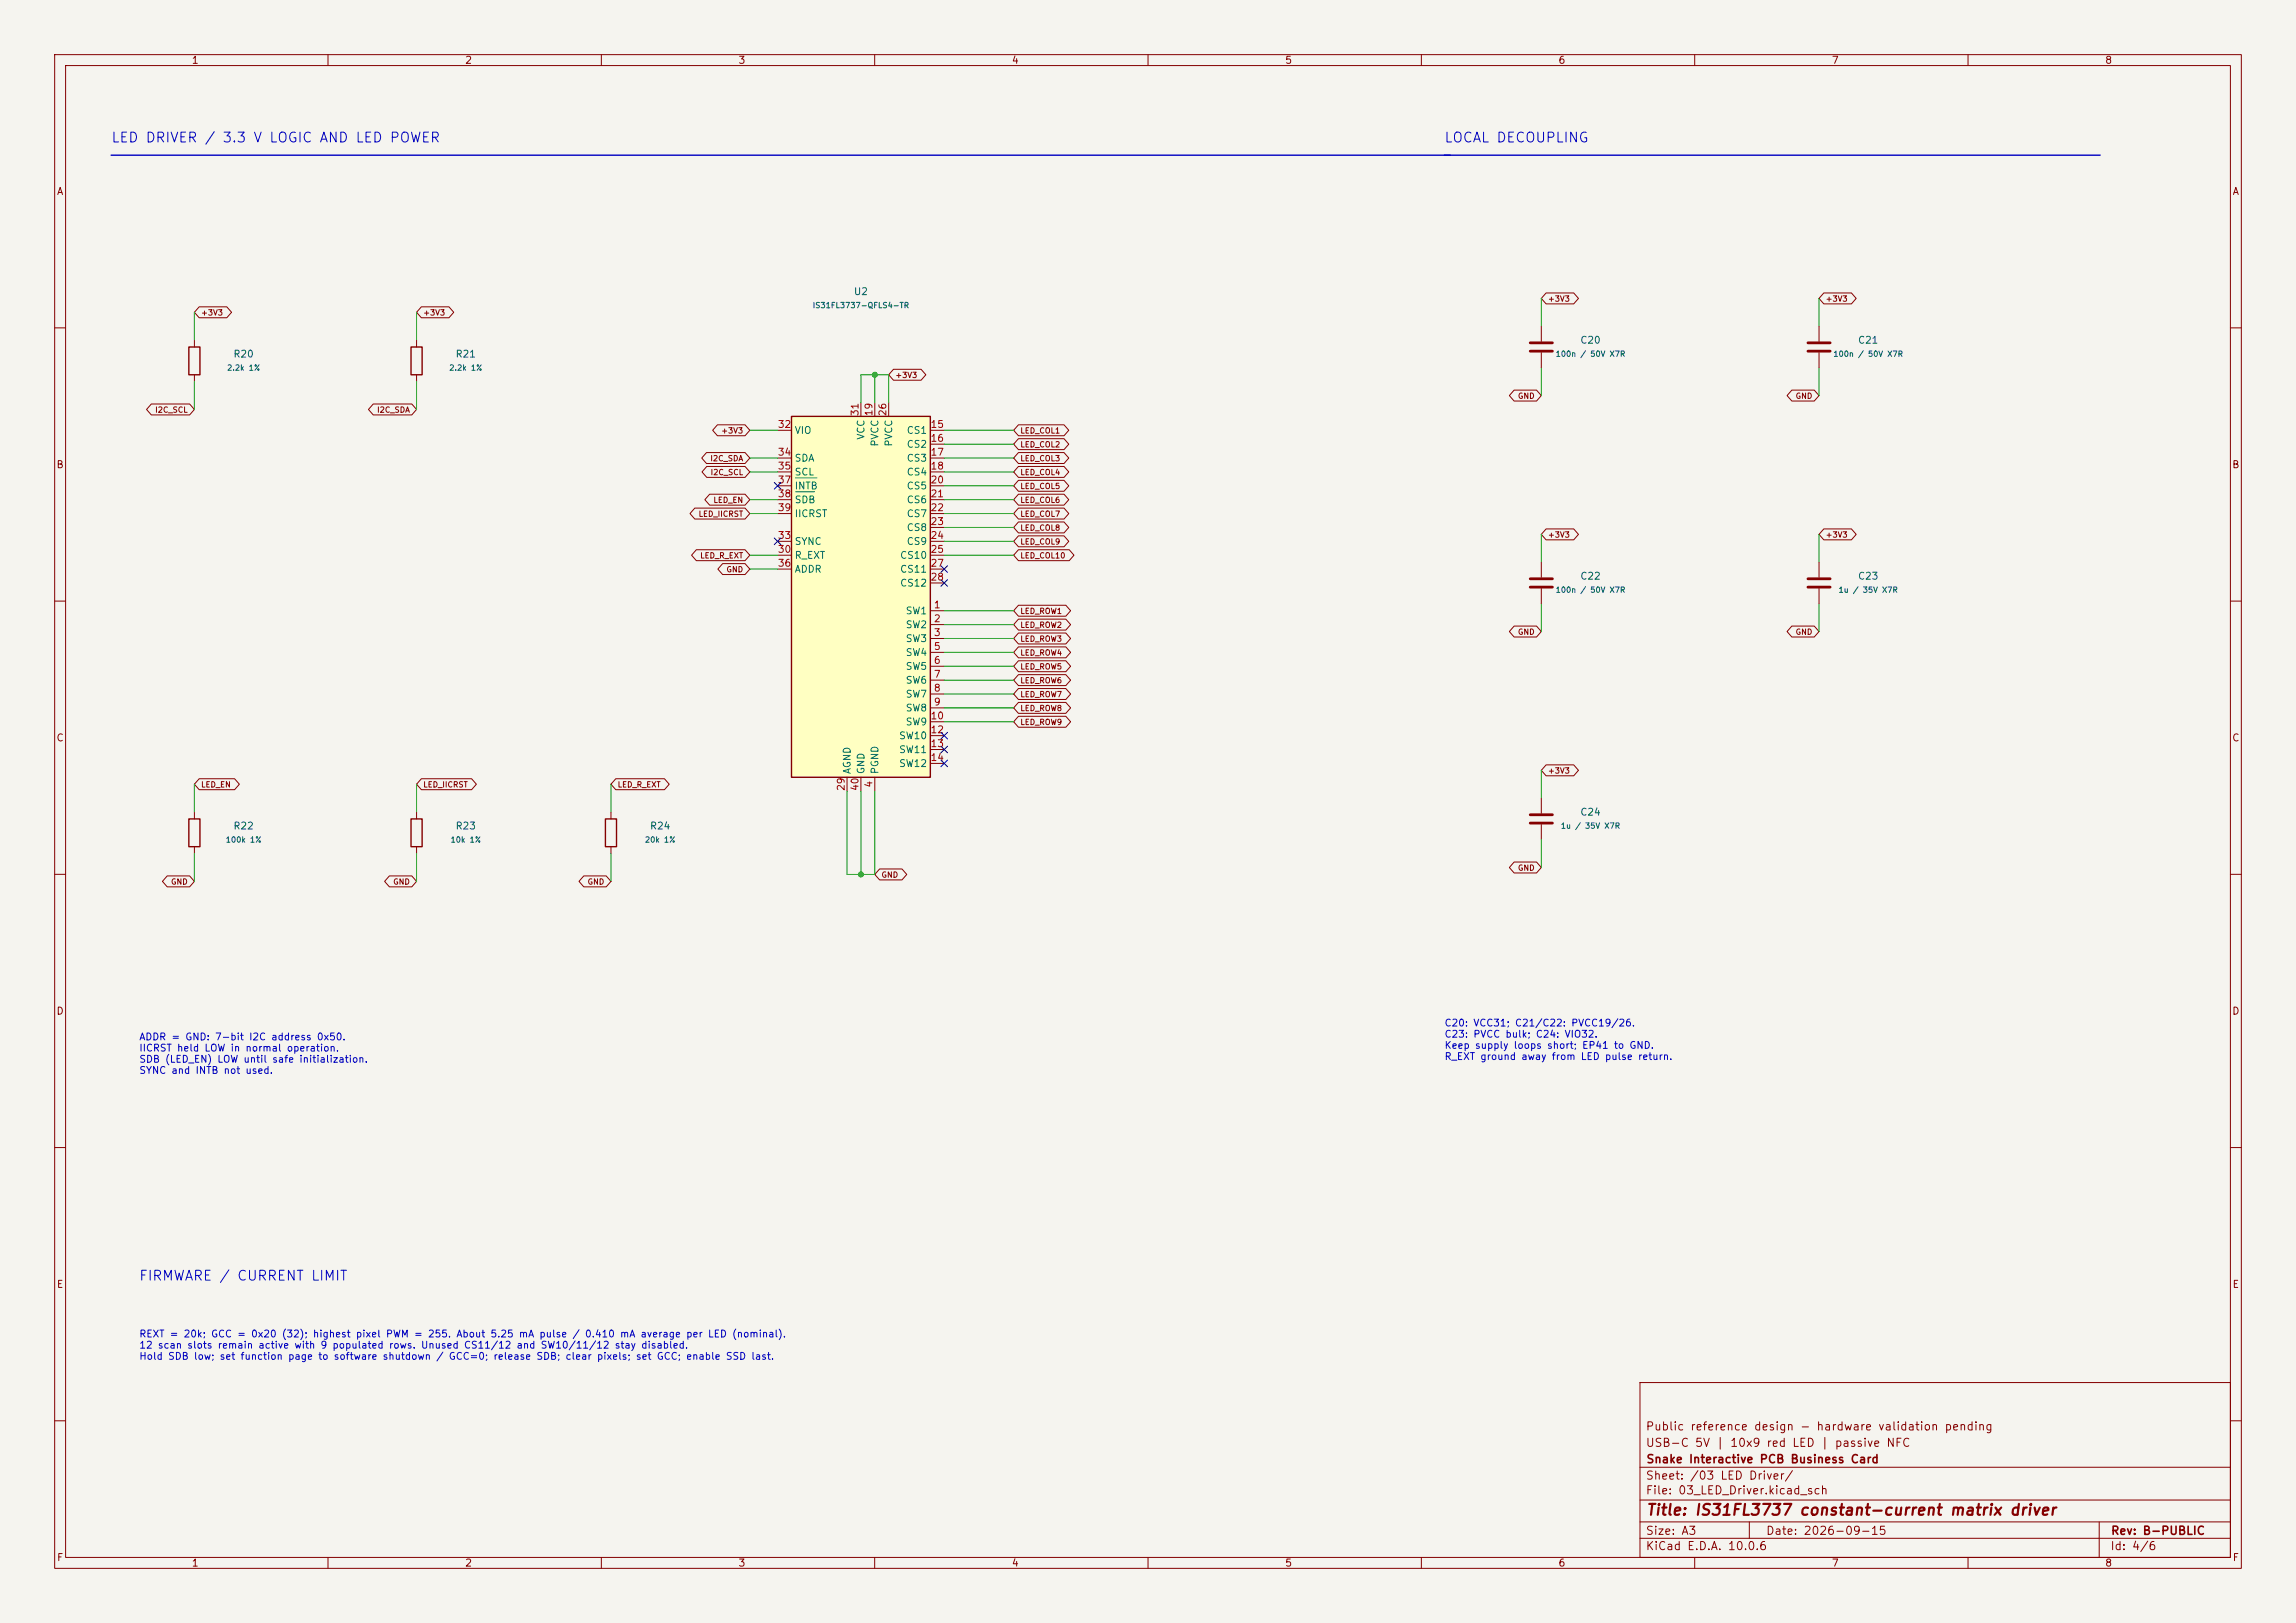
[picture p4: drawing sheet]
<svg xmlns="http://www.w3.org/2000/svg" width="420mm" height="297mm" viewBox="0 0 420 297" stroke-linecap="round" stroke-linejoin="round" font-family="sans-serif">
<defs><g id="words">
<text font-size="2" fill="#840000" x="301" y="277.8">Title: IS31FL3737 constant-current matrix driver</text>
<g font-size="1.8" fill="#0000c2">
<text x="20.2" y="26.5">LED DRIVER / 3.3 V LOGIC AND LED POWER</text>
<text x="264.1" y="26.5">LOCAL DECOUPLING</text>
<text x="25.3" y="234.8">FIRMWARE / CURRENT LIMIT</text>
</g>
<g font-size="1.5" fill="#840000">
<text x="300.9" y="262.1">Public reference design - hardware validation pending</text>
<text x="300.9" y="265.1">USB-C 5V | 10x9 red LED | passive NFC</text>
<text x="301" y="268.1">Snake Interactive PCB Business Card</text>
<text x="300.9" y="273.8">File: 03_LED_Driver.kicad_sch</text>
<text x="300.9" y="271.1">Sheet: /03 LED Driver/</text>
<text x="300.9" y="281.2">Size: A3</text>
<text x="322.9" y="281.2">Date: 2026-09-15</text>
<text x="386" y="281.2">Rev: B-PUBLIC</text>
<text x="300.9" y="284">KiCad E.D.A. 10.0.6</text>
<text x="385.9" y="284">Id: 4/6</text>
</g>
<g font-size="1.3" fill="#840000">
<text x="35" y="12">1</text>
<text x="85" y="12">2</text>
<text x="135" y="12">3</text>
<text x="185" y="12">4</text>
<text x="235" y="12">5</text>
<text x="285" y="12">6</text>
<text x="335" y="12">7</text>
<text x="385" y="12">8</text>
<text x="10.3" y="36">A</text>
<text x="408.3" y="36">A</text>
<text x="10.2" y="86">B</text>
<text x="408.2" y="86">B</text>
<text x="10.2" y="136">C</text>
<text x="408.2" y="136">C</text>
<text x="10.2" y="186">D</text>
<text x="408.2" y="186">D</text>
<text x="10.3" y="236">E</text>
<text x="408.3" y="236">E</text>
<text x="10.3" y="286">F</text>
<text x="35" y="287">1</text>
<text x="85" y="287">2</text>
<text x="135" y="287">3</text>
<text x="185" y="287">4</text>
<text x="235" y="287">5</text>
<text x="285" y="287">6</text>
<text x="335" y="287">7</text>
<text x="385" y="287">8</text>
<text x="408.3" y="286">F</text>
</g>
<g font-size="1.3" fill="#006464">
<text x="156.1" y="54.3">U2</text>
<text x="42.6" y="65.7">R20</text>
<text x="83.2" y="65.7">R21</text>
<text x="289" y="63.2">C20</text>
<text x="339.8" y="63.2">C21</text>
<text x="145.3" y="79.7">VIO</text>
<text x="158.4" y="80.6" transform="rotate(-90 158.4 80.6)">VCC</text>
<text x="161" y="81.8" transform="rotate(-90 161 81.8)">PVCC</text>
<text x="163.5" y="81.8" transform="rotate(-90 163.5 81.8)">PVCC</text>
<text x="165.8" y="79.7">CS1</text>
<text x="165.8" y="82.2">CS2</text>
<text x="145.3" y="84.8">SDA</text>
<text x="145.3" y="87.3">SCL</text>
<text x="145.3" y="89.9">INTB</text>
<text x="165.8" y="84.8">CS3</text>
<text x="165.8" y="87.3">CS4</text>
<text x="165.8" y="89.9">CS5</text>
<text x="145.3" y="92.4">SDB</text>
<text x="145.3" y="94.9">IICRST</text>
<text x="165.8" y="92.4">CS6</text>
<text x="165.8" y="94.9">CS7</text>
<text x="145.3" y="100">SYNC</text>
<text x="165.8" y="97.5">CS8</text>
<text x="165.8" y="100">CS9</text>
<text x="145.3" y="102.6">R_EXT</text>
<text x="145.3" y="105.1">ADDR</text>
<text x="164.5" y="102.6">CS10</text>
<text x="164.5" y="105.1">CS11</text>
<text x="164.5" y="107.6">CS12</text>
<text x="289" y="106.4">C22</text>
<text x="339.8" y="106.4">C23</text>
<text x="165.6" y="112.7">SW1</text>
<text x="165.6" y="115.3">SW2</text>
<text x="165.6" y="117.8">SW3</text>
<text x="165.6" y="120.3">SW4</text>
<text x="165.6" y="122.9">SW5</text>
<text x="165.6" y="125.4">SW6</text>
<text x="165.6" y="128">SW7</text>
<text x="165.6" y="130.5">SW8</text>
<text x="164.4" y="135.6">SW10</text>
<text x="165.6" y="133">SW9</text>
<text x="155.9" y="141.8" transform="rotate(-90 155.9 141.8)">AGND</text>
<text x="158.4" y="141.8" transform="rotate(-90 158.4 141.8)">GND</text>
<text x="161" y="141.8" transform="rotate(-90 161 141.8)">PGND</text>
<text x="164.4" y="138.1">SW11</text>
<text x="164.4" y="140.7">SW12</text>
<text x="289" y="149.6">C24</text>
<text x="42.6" y="152.1">R22</text>
<text x="83.2" y="152.1">R23</text>
<text x="118.8" y="152.1">R24</text>
</g>
<g font-size="1.3" fill="#a90000">
<text x="157.3" y="76.3" transform="rotate(-90 157.3 76.3)">31</text>
<text x="159.9" y="76.3" transform="rotate(-90 159.9 76.3)">19</text>
<text x="162.4" y="76.3" transform="rotate(-90 162.4 76.3)">26</text>
<text x="142.2" y="78.6">32</text>
<text x="142.2" y="83.7">34</text>
<text x="170.1" y="78.6">15</text>
<text x="170.1" y="81.1">16</text>
<text x="170.1" y="83.7">17</text>
<text x="142.2" y="86.2">35</text>
<text x="142.2" y="88.8">37</text>
<text x="170.1" y="86.2">18</text>
<text x="170.1" y="88.8">20</text>
<text x="142.2" y="91.3">38</text>
<text x="142.2" y="93.8">39</text>
<text x="170.1" y="91.3">21</text>
<text x="170.1" y="93.8">22</text>
<text x="142.2" y="101.5">30</text>
<text x="142.2" y="98.9">33</text>
<text x="170.1" y="96.4">23</text>
<text x="170.1" y="98.9">24</text>
<text x="170.1" y="101.5">25</text>
<text x="142.2" y="104">36</text>
<text x="170.1" y="104">27</text>
<text x="170.1" y="106.5">28</text>
<text x="170.7" y="111.6">1</text>
<text x="170.7" y="114.2">2</text>
<text x="170.7" y="116.7">3</text>
<text x="170.7" y="119.2">5</text>
<text x="170.7" y="121.8">6</text>
<text x="170.7" y="124.3">7</text>
<text x="170.1" y="131.9">10</text>
<text x="170.7" y="126.9">8</text>
<text x="170.7" y="129.4">9</text>
<text x="170.1" y="134.5">12</text>
<text x="170.1" y="137">13</text>
<text x="170.1" y="139.6">14</text>
<text x="154.8" y="144.8" transform="rotate(-90 154.8 144.8)">29</text>
<text x="157.3" y="144.8" transform="rotate(-90 157.3 144.8)">40</text>
<text x="159.9" y="144.2" transform="rotate(-90 159.9 144.2)">4</text>
</g>
<g font-size="1.3" fill="#0000c2">
<text x="25.4" y="190.7">ADDR = GND: 7-bit I2C address 0x50.</text>
<text x="264.1" y="188.1">C20: VCC31; C21/C22: PVCC19/26.</text>
<text x="264.1" y="190.2">C23: PVCC bulk; C24: VIO32.</text>
<text x="25.4" y="192.7">IICRST held LOW in normal operation.</text>
<text x="25.4" y="194.8">SDB (LED_EN) LOW until safe initialization.</text>
<text x="25.4" y="196.8">SYNC and INTB not used.</text>
<text x="264.1" y="192.2">Keep supply loops short; EP41 to GND.</text>
<text x="264.1" y="194.3">R_EXT ground away from LED pulse return.</text>
<text x="25.4" y="245">REXT = 20k; GCC = 0x20 (32); highest pixel PWM = 255. About 5.25 mA pulse / 0.410 mA average per LED (nominal).</text>
<text x="25.4" y="247.1">12 scan slots remain active with 9 populated rows. Unused CS11/12 and SW10/11/12 stay disabled.</text>
<text x="25.4" y="249.1">Hold SDB low; set function page to software shutdown / GCC=0; release SDB; clear pixels; set GCC; enable SSD last.</text>
</g>
<g font-size="1" fill="#840000">
<text x="36.7" y="58">+3V3</text>
<text x="77.3" y="58">+3V3</text>
<text x="283.1" y="55.4">+3V3</text>
<text x="333.9" y="55.4">+3V3</text>
<text x="163.7" y="69.4">+3V3</text>
<text x="28.3" y="75.8">I2C_SCL</text>
<text x="68.9" y="75.8">I2C_SDA</text>
<text x="277.6" y="73.2">GND</text>
<text x="328.4" y="73.2">GND</text>
<text x="131.8" y="79.6">+3V3</text>
<text x="186.5" y="79.6">LED_COL1</text>
<text x="186.5" y="82.1">LED_COL2</text>
<text x="129.8" y="84.6">I2C_SDA</text>
<text x="129.9" y="87.2">I2C_SCL</text>
<text x="186.5" y="84.6">LED_COL3</text>
<text x="186.5" y="87.2">LED_COL4</text>
<text x="186.5" y="89.7">LED_COL5</text>
<text x="127.7" y="94.8">LED_IICRST</text>
<text x="130.4" y="92.3">LED_EN</text>
<text x="186.5" y="92.3">LED_COL6</text>
<text x="186.5" y="94.8">LED_COL7</text>
<text x="186.5" y="97.3">LED_COL8</text>
<text x="186.5" y="99.9">LED_COL9</text>
<text x="283.1" y="98.6">+3V3</text>
<text x="333.9" y="98.6">+3V3</text>
<text x="128" y="102.4">LED_R_EXT</text>
<text x="132.8" y="105">GND</text>
<text x="186.5" y="102.4">LED_COL10</text>
<text x="186.5" y="112.6">LED_ROW1</text>
<text x="186.5" y="115.1">LED_ROW2</text>
<text x="186.5" y="117.7">LED_ROW3</text>
<text x="277.6" y="116.4">GND</text>
<text x="328.4" y="116.4">GND</text>
<text x="186.5" y="120.2">LED_ROW4</text>
<text x="186.5" y="122.7">LED_ROW5</text>
<text x="186.5" y="125.3">LED_ROW6</text>
<text x="186.5" y="127.8">LED_ROW7</text>
<text x="186.5" y="130.4">LED_ROW8</text>
<text x="186.5" y="132.9">LED_ROW9</text>
<text x="283.1" y="141.8">+3V3</text>
<text x="36.7" y="144.3">LED_EN</text>
<text x="77.3" y="144.3">LED_IICRST</text>
<text x="112.9" y="144.3">LED_R_EXT</text>
<text x="161.1" y="160.8">GND</text>
<text x="277.6" y="159.6">GND</text>
<text x="31.2" y="162.1">GND</text>
<text x="71.8" y="162.1">GND</text>
<text x="107.4" y="162.1">GND</text>
</g>
<g font-size="1" fill="#006464">
<text x="148.5" y="56.6">IS31FL3737-QFLS4-TR</text>
<text x="284.5" y="65.5">100n / 50V X7R</text>
<text x="335.3" y="65.5">100n / 50V X7R</text>
<text x="41.4" y="68.1">2.2k 1%</text>
<text x="82.1" y="68.1">2.2k 1%</text>
<text x="284.5" y="108.7">100n / 50V X7R</text>
<text x="336.2" y="108.7">1u / 35V X7R</text>
<text x="41.2" y="154.4">100k 1%</text>
<text x="82.3" y="154.4">10k 1%</text>
<text x="117.9" y="154.4">20k 1%</text>
<text x="285.4" y="151.9">1u / 35V X7R</text>
</g>
</g></defs>
<path d="M0 0h420v297h-420z" fill="#f5f4ef" stroke="#f5f4ef" stroke-width=".18"/>
<g fill="none" stroke="#840000" stroke-width=".18">
<path d="M10 10h400v277h-400zM12 12h396v273h-396zM60 10v2M110 10v2M160 10v2M210 10v2M260 10v2M310 10v2M360 10v2M281.9 59.7v2.8M332.7 59.7v2.8M10 60h2"/>
<path d="M35.6 62.2v1.3M35.6 68.6v1.3M76.2 62.2v1.3M76.2 68.6v1.3M281.9 64.5v2.8M332.7 64.5v2.8M408 60h2M10 110h2M281.9 102.9v2.8M281.9 107.7v2.8M332.7 102.9v2.8M332.7 107.7v2.8"/>
<path d="M408 110h2M10 160h2M35.6 148.6v1.3M35.6 154.9v1.3M76.2 148.6v1.3M76.2 154.9v1.3M111.8 148.6v1.3M111.8 154.9v1.3M281.9 146.1v2.7M281.9 150.9v2.8M408 160h2M10 210h2"/>
<path d="M408 210h2M300 253h108v32h-108zM10 260h2M300 278.5h108M300 274.5h108M300 268.5h108M320 278.5v3M384 278.5v6.5M408 260h2M60 285v2M110 285v2M160 285v2"/>
<path d="M210 285v2M260 285v2M300 281.5h108M310 285v2M360 285v2"/>
</g>
<path d="M279.9 62.7h4.1M279.9 64.3h4.1M330.7 62.7h4.1M330.7 64.3h4.1M279.9 105.9h4.1M279.9 107.4h4.1M330.7 105.9h4.1M330.7 107.4h4.1M279.9 149.1h4.1M279.9 150.6h4.1" fill="none" stroke="#840000" stroke-width=".51"/>
<path d="M34.5 63.5h2.1v5.1h-2.1zM75.2 63.5h2v5.1h-2zM34.5 149.9h2.1v5h-2.1zM75.2 149.9h2v5h-2zM110.7 149.9h2.1v5h-2.1z" fill="none" stroke="#840000" stroke-width=".25"/>
<path d="M144.8 76.2h25.4v66h-25.4z" fill="#ffffc2"/>
<path d="M144.8 76.2h25.4v66h-25.4z" fill="none" stroke="#840000" stroke-width=".25"/>
<g fill="none" stroke="#840000" stroke-width=".18">
<path d="M36.4 56.1h5.1l.9 1.1-.9 1h-5.1l-.8-1zM77.1 56.1h5l.9 1.1-.9 1h-5l-.9-1zM282.8 53.6h5.1l.8 1-.8 1h-5.1l-.9-1zM333.6 53.6h5.1l.8 1-.8 1h-5.1l-.9-1zM27.7 73.9h7l.9 1-.9 1h-7l-.9-1zM68.3 73.9h7l.9 1-.9 1h-7l-.9-1zM131.2 77.7h5.1l.9 1-.9 1h-5.1l-.8-1zM142.2 78.7h2.6M157.5 73.7v2.5M160 73.7v2.5M162.6 73.7v2.5M163.4 67.6h5.1l.9 1-.9 1h-5.1l-.8-1z"/>
<path d="M170.2 78.7h2.5M186.3 77.7h8.3l.9 1-.9 1h-8.3l-.9-1zM277 71.4h4.1l.8 1-.8 1h-4.1l-.9-1zM327.8 71.4h4.1l.8 1-.8 1h-4.1l-.9-1zM127.1 93h9.2l.9 1-.9 1h-9.2l-.9-1zM129.2 82.8h7.1l.9 1-.9 1h-7.1l-.8-1zM129.3 85.4h7l.9 1-.9 1h-7l-.9-1zM129.8 90.4h6.5l.9 1-.9 1h-6.5l-.9-1zM142.2 83.8h2.6M142.2 86.4h2.6M142.2 88.9h2.6M142.2 91.4h2.6"/>
<path d="M142.2 94h2.6M142.2 99.1h2.6M170.2 81.3h2.5M170.2 83.8h2.5M170.2 86.4h2.5M170.2 88.9h2.5M170.2 91.4h2.5M170.2 94h2.5M170.2 96.5h2.5M170.2 99.1h2.5M186.3 90.4h8.3l.9 1-.9 1h-8.3l-.9-1zM186.3 93h8.3l.9 1-.9 1h-8.3l-.9-1z"/>
<path d="M186.3 95.5h8.3l.9 1-.9 1h-8.3l-.9-1zM186.3 98.1h8.3l.9 1-.9 1h-8.3l-.9-1zM186.3 80.3h8.3l.9 1-.9 1h-8.3l-.9-1zM186.3 82.8h8.3l.9 1-.9 1h-8.3l-.9-1zM186.3 85.4h8.3l.9 1-.9 1h-8.3l-.9-1zM186.3 87.9h8.3l.9 1-.9 1h-8.3l-.9-1zM282.8 96.8h5.1l.8 1-.8 1h-5.1l-.9-1zM333.6 96.8h5.1l.8 1-.8 1h-5.1l-.9-1zM127.4 100.6h8.9l.9 1-.9 1h-8.9l-.9-1zM132.2 103.1h4.1l.9 1-.9 1h-4.1l-.9-1zM142.2 101.6h2.6M142.2 104.1h2.6"/>
<path d="M170.2 111.8h2.5M170.2 114.3h2.5M170.2 116.8h2.5M170.2 119.4h2.5M170.2 101.6h2.5M170.2 104.1h2.5M170.2 106.7h2.5M186.3 100.6h9.3l.9 1-.9 1h-9.3l-.9-1zM186.3 110.8h8.7l.8 1-.8 1h-8.7l-.9-1zM186.3 113.3h8.7l.8 1-.8 1h-8.7l-.9-1zM186.3 115.8h8.7l.8 1-.8 1h-8.7l-.9-1zM186.3 118.4h8.7l.8 1-.8 1h-8.7l-.9-1z"/>
<path d="M277 114.6h4.1l.8 1-.8 1h-4.1l-.9-1zM327.8 114.6h4.1l.8 1-.8 1h-4.1l-.9-1zM170.2 121.9h2.5M170.2 124.5h2.5M170.2 127h2.5M170.2 129.5h2.5M170.2 132.1h2.5M170.2 134.6h2.5M170.2 137.2h2.5M170.2 139.7h2.5M186.3 120.9h8.7l.8 1-.8 1h-8.7l-.9-1zM186.3 123.5h8.7l.8 1-.8 1h-8.7l-.9-1z"/>
<path d="M186.3 126h8.7l.8 1-.8 1h-8.7l-.9-1zM186.3 128.5h8.7l.8 1-.8 1h-8.7l-.9-1zM186.3 131.1h8.7l.8 1-.8 1h-8.7l-.9-1zM282.8 140h5.1l.8 1-.8 1h-5.1l-.9-1zM36.4 142.5h6.5l.9 1-.9 1h-6.5l-.8-1zM77.1 142.5h9.2l.8 1-.8 1h-9.2l-.9-1zM112.6 142.5h8.9l.9 1-.9 1h-8.9l-.8-1zM154.9 142.2v2.6M157.5 142.2v2.6M160 142.2v2.6M160.9 159h4.1l.9 1-.9 1h-4.1l-.9-1zM277 157.7h4.1l.8 1.1-.8 1h-4.1l-.9-1z"/>
<path d="M30.6 160.3h4.1l.9 1-.9 1h-4.1l-.9-1zM71.2 160.3h4.1l.9 1-.9 1h-4.1l-.8-1zM106.8 160.3h4.1l.9 1-.9 1h-4.1l-.9-1z"/>
</g>
<path d="M145.5 87.5h3.9M145.5 90h3.5" fill="none" stroke="#006464" stroke-width=".18"/>
<path d="M20.3 28.4h363.9" fill="none" stroke="#0000c2" stroke-width=".25"/>
<g fill="none" stroke="#009600" stroke-width=".18">
<path d="M35.6 57.2v5M76.2 57.2v5M281.9 54.6v5.1M332.7 54.6v5.1M35.6 69.9v5M76.2 69.9v5M137.2 78.7h5M157.5 73.7v-5.1h5.1v5.1M160 68.6v5.1M172.7 78.7h12.7M281.9 67.3v5.1M332.7 67.3v5.1"/>
<path d="M137.2 83.8h5M137.2 86.4h5M137.2 91.4h5M137.2 94h5M172.7 81.3h12.7M172.7 83.8h12.7M172.7 86.4h12.7M172.7 88.9h12.7M172.7 91.4h12.7M172.7 94h12.7M172.7 96.5h12.7M172.7 99.1h12.7"/>
<path d="M281.9 97.8v5.1M332.7 97.8v5.1M137.2 101.6h5M137.2 104.1h5M172.7 101.6h12.7M172.7 111.8h12.7M172.7 114.3h12.7M172.7 116.8h12.7M172.7 119.4h12.7M281.9 110.5v5.1M332.7 110.5v5.1M172.7 124.5h12.7"/>
<path d="M172.7 127h12.7M172.7 129.5h12.7M172.7 132.1h12.7M172.7 121.9h12.7M35.6 143.5v5.1M35.6 156.2v5.1M76.2 143.5v5.1M76.2 156.2v5.1M111.8 143.5v5.1M111.8 156.2v5.1M154.9 144.8v15.2h5.1v-15.2M157.5 144.8v15.2"/>
<path d="M281.9 141v5.1M281.9 153.7v5.1"/>
</g>
<g fill="none" stroke="#000084" stroke-width=".18">
<path d="M141.6 98.5l1.2 1.2M141.6 88.3l1.2 1.2M142.8 98.5l-1.2 1.2M142.8 88.3l-1.2 1.2M172.1 103.5l1.2 1.2M172.1 106.1l1.2 1.2M173.3 103.5l-1.2 1.2M173.3 106.1l-1.2 1.2M172.1 136.6l1.2 1.2M172.1 139.1l1.2 1.2M172.1 134l1.2 1.2M173.3 136.6l-1.2 1.2"/>
<path d="M173.3 139.1l-1.2 1.2M173.3 134l-1.2 1.2"/>
</g>
<g fill="#009600" stroke="#009600" stroke-width=".18">
<circle cx="157.5" cy="160" r=".46"/>
<circle cx="160" cy="68.6" r=".46"/>
</g>
<use href="#words"/>
</svg>
